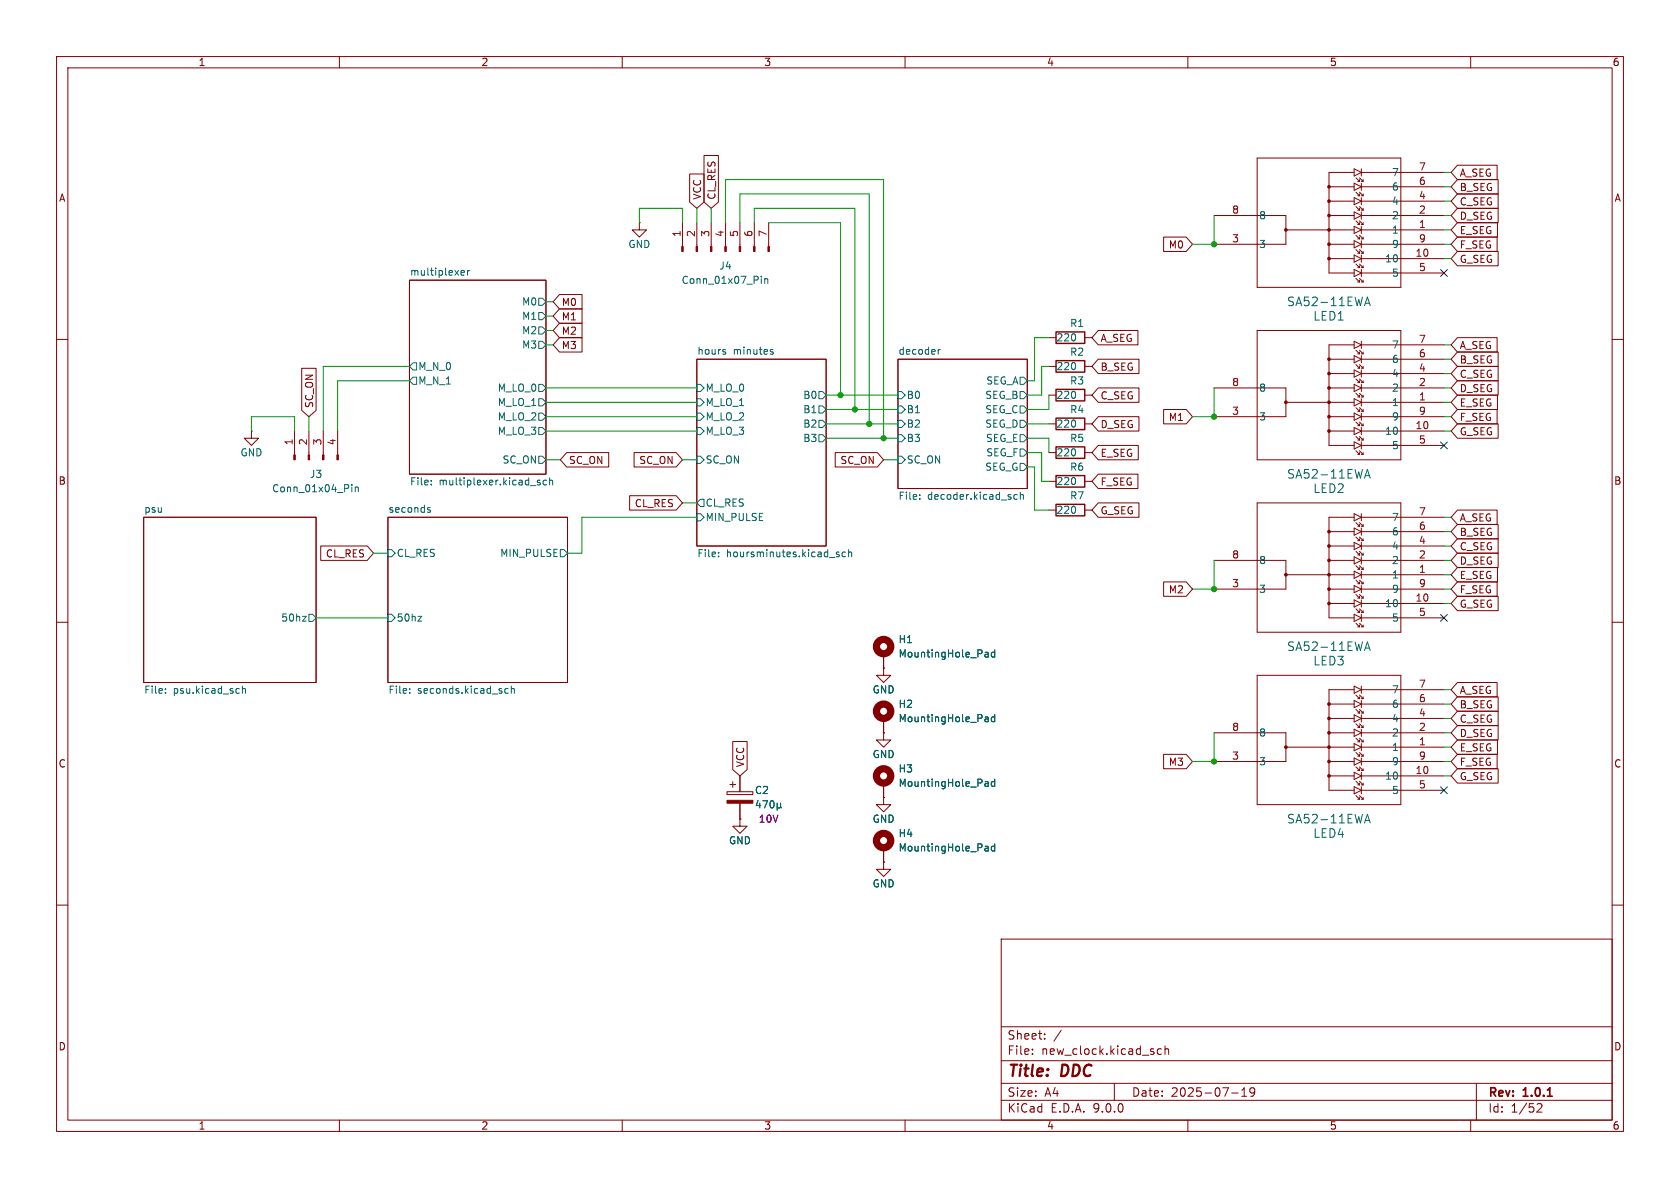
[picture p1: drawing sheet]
<svg xmlns="http://www.w3.org/2000/svg" width="297mm" height="210mm" viewBox="0 0 297 210" stroke-linecap="round" stroke-linejoin="round" font-family="sans-serif">
<defs><g id="words">
<g font-size="2.8" fill="#840000">
<text x="178" y="190.9">Title:</text>
<text x="187.7" y="190.9">DDC</text>
</g>
<g font-size="2.1" fill="#006464">
<text x="227.4" y="54.3">SA52-11EWA</text>
<text x="232.1" y="56.9">LED1</text>
<text x="227.4" y="84.8">SA52-11EWA</text>
<text x="232.1" y="87.4">LED2</text>
<text x="227.4" y="115.3">SA52-11EWA</text>
<text x="232.1" y="117.8">LED3</text>
<text x="227.4" y="145.8">SA52-11EWA</text>
<text x="232.1" y="148.3">LED4</text>
</g>
<g font-size="2.1" fill="#840000">
<text x="178" y="184">Sheet:</text>
<text x="178" y="186.7">File:</text>
<text x="184.1" y="186.7">new_clock.kicad_sch</text>
<text x="178" y="196.9">KiCad</text>
<text x="178" y="194.1">Size:</text>
<text x="184.7" y="194.1">A4</text>
<text x="185.7" y="196.9">E.D.A.</text>
<text x="193.3" y="196.9">9.0.0</text>
<text x="200" y="194.1">Date:</text>
<text x="207" y="194.1">2025-07-19</text>
<text x="263" y="194.3">Rev:</text>
<text x="263" y="196.9">Id:</text>
<text x="267.1" y="196.9">1/52</text>
<text x="269.4" y="194.3">1.0.1</text>
</g>
<g font-size="1.8" fill="#840000">
<text x="35" y="11.9">1</text>
<text x="85" y="11.9">2</text>
<text x="135" y="11.9">3</text>
<text x="185" y="11.9">4</text>
<text x="235" y="11.9">5</text>
<text x="285" y="11.9">6</text>
<text x="10.3" y="35.9">A</text>
<text x="124.1" y="35.4" transform="rotate(-90 124.1 35.4)">VCC</text>
<text x="126.7" y="35.4" transform="rotate(-90 126.7 35.4)">CL_RES</text>
<text x="258" y="31.4">A_SEG</text>
<text x="258" y="34">B_SEG</text>
<text x="285.3" y="35.9">A</text>
<text x="258" y="41.6">E_SEG</text>
<text x="258" y="36.5">C_SEG</text>
<text x="258" y="39.1">D_SEG</text>
<text x="206.5" y="44.1">M0</text>
<text x="258" y="46.7">G_SEG</text>
<text x="258" y="44.1">F_SEG</text>
<text x="99.2" y="59.4">M2</text>
<text x="99.2" y="54.3">M0</text>
<text x="99.2" y="56.8">M1</text>
<text x="99.2" y="61.9">M3</text>
<text x="194.5" y="60.6">A_SEG</text>
<text x="194.5" y="65.7">B_SEG</text>
<text x="258" y="61.9">A_SEG</text>
<text x="258" y="64.5">B_SEG</text>
<text x="194.5" y="70.8">C_SEG</text>
<text x="258" y="69.5">D_SEG</text>
<text x="258" y="67">C_SEG</text>
<text x="55.6" y="72.2" transform="rotate(-90 55.6 72.2)">SC_ON</text>
<text x="194.5" y="75.9">D_SEG</text>
<text x="206.5" y="74.6">M1</text>
<text x="258" y="77.2">G_SEG</text>
<text x="258" y="72.1">E_SEG</text>
<text x="258" y="74.6">F_SEG</text>
<text x="100.5" y="82.2">SC_ON</text>
<text x="112.9" y="82.2">SC_ON</text>
<text x="148.5" y="82.2">SC_ON</text>
<text x="194.5" y="81">E_SEG</text>
<text x="10.3" y="85.9">B</text>
<text x="112.1" y="89.9">CL_RES</text>
<text x="194.5" y="86">F_SEG</text>
<text x="285.3" y="85.9">B</text>
<text x="194.5" y="91.1">G_SEG</text>
<text x="258" y="94.9">B_SEG</text>
<text x="258" y="92.4">A_SEG</text>
<text x="57.5" y="98.7">CL_RES</text>
<text x="258" y="97.5">C_SEG</text>
<text x="258" y="100">D_SEG</text>
<text x="206.5" y="105.1">M2</text>
<text x="258" y="105.1">F_SEG</text>
<text x="258" y="107.6">G_SEG</text>
<text x="258" y="102.6">E_SEG</text>
<text x="258" y="122.9">A_SEG</text>
<text x="258" y="125.4">B_SEG</text>
<text x="258" y="128">C_SEG</text>
<text x="258" y="130.5">D_SEG</text>
<text x="10.3" y="135.9">C</text>
<text x="131.8" y="135.7" transform="rotate(-90 131.8 135.7)">VCC</text>
<text x="206.5" y="135.6">M3</text>
<text x="258" y="133">E_SEG</text>
<text x="258" y="135.6">F_SEG</text>
<text x="285.3" y="135.9">C</text>
<text x="258" y="138.1">G_SEG</text>
<text x="10.3" y="185.9">D</text>
<text x="285.3" y="185.9">D</text>
<text x="35" y="199.9">1</text>
<text x="85" y="199.9">2</text>
<text x="135" y="199.9">3</text>
<text x="185" y="199.9">4</text>
<text x="235" y="199.9">5</text>
<text x="285" y="199.9">6</text>
</g>
<g font-size="1.8" fill="#006464">
<text x="246" y="33.9">6</text>
<text x="246" y="31.3">7</text>
<text x="222.5" y="39">8</text>
<text x="246" y="41.5">1</text>
<text x="246" y="39">2</text>
<text x="246" y="36.4">4</text>
<text x="111" y="44">GND</text>
<text x="127.1" y="47.9">J4</text>
<text x="222.5" y="44">3</text>
<text x="244.8" y="46.6">10</text>
<text x="246" y="44">9</text>
<text x="72.4" y="48.8">multiplexer</text>
<text x="120.4" y="50.4">Conn_01x07_Pin</text>
<text x="246" y="49.1">5</text>
<text x="92.2" y="56.7">M1</text>
<text x="92.2" y="54.2">M0</text>
<text x="92.2" y="59.3">M2</text>
<text x="189.1" y="58">R1</text>
<text x="73.9" y="65.6">M_N_0</text>
<text x="92.2" y="61.8">M3</text>
<text x="123.2" y="62.8">hours</text>
<text x="129.6" y="62.8">minutes</text>
<text x="158.7" y="62.8">decoder</text>
<text x="186.7" y="65.6">220</text>
<text x="186.7" y="60.6">220</text>
<text x="189.1" y="63.1">R2</text>
<text x="246" y="64.4">6</text>
<text x="246" y="61.8">7</text>
<text x="73.9" y="68.2">M_N_1</text>
<text x="87.9" y="72">M_LO_1</text>
<text x="87.9" y="69.4">M_LO_0</text>
<text x="124.7" y="69.4">M_LO_0</text>
<text x="124.7" y="72">M_LO_1</text>
<text x="141.9" y="70.7">B0</text>
<text x="160.2" y="70.7">B0</text>
<text x="174.1" y="70.7">SEG_B</text>
<text x="174.3" y="68.2">SEG_A</text>
<text x="186.7" y="70.7">220</text>
<text x="189.1" y="68.2">R3</text>
<text x="222.5" y="69.4">8</text>
<text x="246" y="72">1</text>
<text x="246" y="69.4">2</text>
<text x="246" y="66.9">4</text>
<text x="87.9" y="77.1">M_LO_3</text>
<text x="87.9" y="74.5">M_LO_2</text>
<text x="124.7" y="77.1">M_LO_3</text>
<text x="124.7" y="74.5">M_LO_2</text>
<text x="141.9" y="73.3">B1</text>
<text x="141.9" y="75.8">B2</text>
<text x="160.2" y="75.8">B2</text>
<text x="160.2" y="73.3">B1</text>
<text x="174.1" y="73.3">SEG_C</text>
<text x="174.1" y="75.8">SEG_D</text>
<text x="186.7" y="75.8">220</text>
<text x="189.1" y="73.3">R4</text>
<text x="222.5" y="74.5">3</text>
<text x="244.8" y="77.1">10</text>
<text x="246" y="74.5">9</text>
<text x="42.4" y="80.9">GND</text>
<text x="88.7" y="82.1">SC_ON</text>
<text x="124.7" y="82.1">SC_ON</text>
<text x="141.9" y="78.3">B3</text>
<text x="160.2" y="78.3">B3</text>
<text x="160.2" y="82.1">SC_ON</text>
<text x="174.1" y="83.4">SEG_G</text>
<text x="174.2" y="78.3">SEG_E</text>
<text x="174.3" y="80.9">SEG_F</text>
<text x="186.7" y="80.9">220</text>
<text x="189.1" y="78.3">R5</text>
<text x="189.1" y="83.4">R6</text>
<text x="246" y="79.6">5</text>
<text x="48" y="87.2">Conn_01x04_Pin</text>
<text x="54.7" y="84.7">J3</text>
<text x="72.4" y="86.1">File:</text>
<text x="77.6" y="86.1">multiplexer.kicad_sch</text>
<text x="124.7" y="89.8">CL_RES</text>
<text x="158.7" y="88.7">File:</text>
<text x="164" y="88.7">decoder.kicad_sch</text>
<text x="186.7" y="86">220</text>
<text x="189.1" y="88.5">R7</text>
<text x="25.4" y="90.7">psu</text>
<text x="68.6" y="90.7">seconds</text>
<text x="124.7" y="92.3">MIN_PULSE</text>
<text x="186.7" y="91">220</text>
<text x="246" y="94.8">6</text>
<text x="246" y="92.3">7</text>
<text x="70" y="98.7">CL_RES</text>
<text x="88.3" y="98.7">MIN_PULSE</text>
<text x="123.2" y="98.8">File:</text>
<text x="128.4" y="98.8">hoursminutes.kicad_sch</text>
<text x="222.5" y="99.9">8</text>
<text x="246" y="99.9">2</text>
<text x="246" y="97.4">4</text>
<text x="222.5" y="105">3</text>
<text x="244.8" y="107.5">10</text>
<text x="246" y="105">9</text>
<text x="246" y="102.5">1</text>
<text x="49.6" y="110.1">50hz</text>
<text x="70" y="110.1">50hz</text>
<text x="158.8" y="113.9">H1</text>
<text x="246" y="110.1">5</text>
<text x="158.8" y="116.4">MountingHole_Pad</text>
<text x="25.4" y="123">File:</text>
<text x="30.6" y="123">psu.kicad_sch</text>
<text x="68.6" y="123">File:</text>
<text x="73.8" y="123">seconds.kicad_sch</text>
<text x="154.2" y="122.8">GND</text>
<text x="158.8" y="125.3">H2</text>
<text x="246" y="125.3">6</text>
<text x="246" y="122.8">7</text>
<text x="158.8" y="127.9">MountingHole_Pad</text>
<text x="222.5" y="130.4">8</text>
<text x="246" y="130.4">2</text>
<text x="246" y="127.9">4</text>
<text x="154.2" y="134.2">GND</text>
<text x="158.8" y="136.8">H3</text>
<text x="222.5" y="135.5">3</text>
<text x="246" y="135.5">9</text>
<text x="246" y="132.9">1</text>
<text x="133.4" y="140.6">C2</text>
<text x="158.8" y="139.3">MountingHole_Pad</text>
<text x="244.8" y="138">10</text>
<text x="246" y="140.6">5</text>
<text x="128.8" y="149.5">GND</text>
<text x="154.2" y="145.6">GND</text>
<text x="158.8" y="148.2">H4</text>
<text x="158.8" y="150.7">MountingHole_Pad</text>
<text x="154.2" y="157.1">GND</text>
</g>
<g font-size="1.8" fill="#a90000">
<text x="250.8" y="35.3">4</text>
<text x="250.8" y="32.8">6</text>
<text x="250.8" y="30.2">7</text>
<text x="120.4" y="42" transform="rotate(-90 120.4 42)">1</text>
<text x="122.9" y="42" transform="rotate(-90 122.9 42)">2</text>
<text x="125.5" y="42" transform="rotate(-90 125.5 42)">3</text>
<text x="128" y="42" transform="rotate(-90 128 42)">4</text>
<text x="130.6" y="42" transform="rotate(-90 130.6 42)">5</text>
<text x="133.1" y="42" transform="rotate(-90 133.1 42)">6</text>
<text x="135.6" y="42" transform="rotate(-90 135.6 42)">7</text>
<text x="217.7" y="37.8">8</text>
<text x="250.8" y="40.4">1</text>
<text x="250.8" y="37.8">2</text>
<text x="217.7" y="42.9">3</text>
<text x="250.1" y="45.5">10</text>
<text x="250.8" y="42.9">9</text>
<text x="250.8" y="48">5</text>
<text x="250.8" y="65.8">4</text>
<text x="250.8" y="63.2">6</text>
<text x="250.8" y="60.7">7</text>
<text x="217.7" y="68.3">8</text>
<text x="250.8" y="70.9">1</text>
<text x="250.8" y="68.3">2</text>
<text x="217.7" y="73.4">3</text>
<text x="250.1" y="75.9">10</text>
<text x="250.8" y="73.4">9</text>
<text x="51.8" y="78.8" transform="rotate(-90 51.8 78.8)">1</text>
<text x="54.4" y="78.8" transform="rotate(-90 54.4 78.8)">2</text>
<text x="56.9" y="78.8" transform="rotate(-90 56.9 78.8)">3</text>
<text x="59.4" y="78.8" transform="rotate(-90 59.4 78.8)">4</text>
<text x="250.8" y="78.5">5</text>
<text x="250.8" y="93.7">6</text>
<text x="250.8" y="91.2">7</text>
<text x="217.7" y="98.8">8</text>
<text x="250.8" y="101.3">1</text>
<text x="250.8" y="98.8">2</text>
<text x="250.8" y="96.3">4</text>
<text x="217.7" y="103.9">3</text>
<text x="250.1" y="106.4">10</text>
<text x="250.8" y="103.9">9</text>
<text x="250.8" y="109">5</text>
<text x="250.8" y="124.2">6</text>
<text x="250.8" y="121.7">7</text>
<text x="217.7" y="129.3">8</text>
<text x="250.8" y="131.8">1</text>
<text x="250.8" y="129.3">2</text>
<text x="250.8" y="126.7">4</text>
<text x="217.7" y="134.4">3</text>
<text x="250.1" y="136.9">10</text>
<text x="250.8" y="134.4">9</text>
<text x="250.8" y="139.4">5</text>
</g>
<text font-size="1.8" fill="#840084" x="134" y="145.6">10V</text>
</g></defs>
<g fill="none" stroke="#840000" stroke-width=".18">
<path d="M10 10h277v190h-277zM12 12h273v186h-273zM60 10v2M110 10v2M160 10v2M210 10v2M260 10v2M113 39.4v1.2h1.3l-1.3 1.3-1.2-1.3h1.2M113 39.4h.1M120.6 39.4v4.2M121.9 30.8h2.6v4.9l-1.3 1.1-1.3-1.1zM123.2 39.4v4.2"/>
<path d="M124.5 27.5h2.5v8.2l-1.3 1.1-1.2-1.1zM125.7 39.4v4.2M128.3 39.4v4.2M130.8 39.4v4.2M133.3 39.4v4.2M135.9 39.4v4.2M214.6 38.1h12.7v5.1h-12.7M222.2 27.9h25.4v22.9h-25.4zM234.9 38.1h4.5M234.9 35.6h4.5M234.9 33h4.5M239.4 30.5h-4.5v17.8h4.5"/>
<path d="M239.4 29.8l1.3 .7-1.3 .6zM239.4 32.4l1.3 .6-1.3 .7zM239.4 34.9l1.3 .7-1.3 .6zM239.4 37.5l1.3 .6-1.3 .6zM239.7 39.1l.6 .6M239.7 36.5l.6 .6M239.7 34l.6 .6M239.7 31.4l.6 .7M240 39.7h.3M240 37.1h.3M240 34.6h.3M240 32.1h.3"/>
<path d="M240.3 31.8v.3M240.3 34.3v.3M240.3 36.8v.3M240.3 39.4v.3M240.3 39.1l.7 .6M240.3 36.5l.7 .6M240.3 34l.7 .6M240.3 31.4l.7 .7M240.7 38.1h14.6M240.7 35.6h14.6M240.7 33h14.6M240.7 30.5h14.6"/>
<path d="M240.7 39.7h.3M240.7 37.1h.3M240.7 34.6h.3M240.7 32.1h.3M240.7 29.8v1.3M240.7 32.4v1.3M240.7 34.9v1.3M240.7 37.5v1.2M241 31.8v.3M241 34.3v.3M241 36.8v.3M241 39.4v.3"/>
<path d="M257.7 39.4h7v2.5h-7l-1.2-1.3zM257.7 29.2h7v2.6h-7l-1.2-1.3zM257.7 34.3h7.2v2.5h-7.2l-1.2-1.2zM257.7 31.7h7.2v2.6h-7.2l-1.2-1.3zM257.7 36.8h7.2v2.6h-7.2l-1.2-1.3zM72.4 49.5h24.1v34.3h-24.1zM98.9 57.1h4v2.6h-4l-1.1-1.3zM98.9 52.1h4v2.5h-4l-1.1-1.3zM98.9 59.7h4v2.5h-4l-1.1-1.2zM98.9 54.6h4v2.6h-4l-1.1-1.3zM185.4 59.7h1.3M191.8 59.7h1.2"/>
<path d="M194.2 58.4h7v2.6h-7l-1.2-1.3zM205.7 41.9h4l1.1 1.3-1.1 1.3h-4zM222.2 58.4h25.4v22.9h-25.4zM227.3 40.6h12.1M234.9 43.2h4.5M234.9 45.7h4.5M239.4 40l1.3 .6-1.3 .7zM239.4 42.5l1.3 .7-1.3 .6zM239.4 45.1l1.3 .6-1.3 .7zM239.4 47.6l1.3 .7-1.3 .6zM239.7 49.2l.6 .6M239.7 46.7l.6 .6"/>
<path d="M239.7 44.1l.6 .7M239.7 41.6l.6 .6M240 49.8h.3M240 47.3h.3M240 44.8h.3M240 42.2h.3M240.3 41.9v.3M240.3 44.5v.3M240.3 47v.3M240.3 49.5v.3M240.3 49.2l.7 .6M240.3 46.7l.7 .6"/>
<path d="M240.3 44.1l.7 .7M240.3 41.6l.7 .6M240.7 43.2h14.6M240.7 40.6h14.6M240.7 48.3h14.6M240.7 45.7h14.6M240.7 49.8h.3M240.7 47.3h.3M240.7 44.8h.3M240.7 42.2h.3M240.7 40v1.3M240.7 42.5v1.3"/>
<path d="M240.7 45.1v1.3M240.7 47.6v1.3M241 41.9v.3M241 44.5v.3M241 47v.3M241 49.5v.3M257.7 59.7h7v2.5h-7l-1.2-1.2zM257.7 44.4h7.2v2.6h-7.2l-1.2-1.3zM257.7 41.9h7v2.6h-7l-1.2-1.3zM10 60h2M44.4 76.2v1.3h1.3l-1.3 1.2-1.2-1.2h1.2M44.4 76.2h.1"/>
<path d="M52.1 76.2v4.2M53.3 65.1h2.6v7.4l-1.3 1.2-1.3-1.2zM54.6 76.2v4.2M57.1 76.2v4.2M59.7 76.2v4.2M123.2 63.5h22.8v33h-22.8zM158.7 63.5h22.9v22.9h-22.9zM185.4 64.8h1.3M185.4 69.9h1.3M185.4 74.9h1.3M191.8 64.8h1.2M191.8 69.9h1.2"/>
<path d="M191.8 74.9h1.2M194.2 78.7h7v2.6h-7l-1.2-1.3zM194.2 68.6h7.2v2.5h-7.2l-1.2-1.2zM194.2 63.5h7.2v2.5h-7.2l-1.2-1.2zM194.2 73.7h7.2v2.5h-7.2l-1.2-1.3zM205.7 72.4h4l1.1 1.3-1.1 1.2h-4zM214.6 68.6h12.7v5.1h-12.7M227.3 71.1h12.1M234.9 73.7h4.5M234.9 68.6h4.5M234.9 76.2h4.5M234.9 66h4.5"/>
<path d="M234.9 63.5h4.5M239.4 61h-4.5v17.7h4.5M239.4 60.3l1.3 .7-1.3 .6zM239.4 62.9l1.3 .6-1.3 .6zM239.4 65.4l1.3 .6-1.3 .7zM239.4 67.9l1.3 .7-1.3 .6zM239.4 70.5l1.3 .6-1.3 .7zM239.4 73l1.3 .7-1.3 .6zM239.4 75.6l1.3 .6-1.3 .6zM239.4 78.1l1.3 .6-1.3 .7zM239.7 79.7l.6 .6M239.7 77.2l.6 .6"/>
<path d="M239.7 74.6l.6 .6M239.7 72.1l.6 .6M239.7 69.5l.6 .7M239.7 67l.6 .6M239.7 64.5l.6 .6M239.7 61.9l.6 .6M240 77.8h.3M240 75.2h.3M240 72.7h.3M240 70.2h.3M240 67.6h.3M240 65.1h.3"/>
<path d="M240 62.5h.3M240.3 62.2v.3M240.3 64.8v.3M240.3 67.3v.3M240.3 69.9v.3M240.3 72.4v.3M240.3 74.9v.3M240.3 77.5v.3M240.3 79.7l.7 .6M240.3 77.2l.7 .6M240.3 74.6l.7 .6M240.3 72.1l.7 .6"/>
<path d="M240.3 69.5l.7 .7M240.3 67l.7 .6M240.3 64.5l.7 .6M240.3 61.9l.7 .6M240.7 60.3v1.3M240.7 62.9v1.2M240.7 65.4v1.3M240.7 67.9v1.3M240.7 70.5v1.3M240.7 73v1.3M240.7 75.6v1.2M240.7 78.1v1.3"/>
<path d="M240.7 73.7h14.6M240.7 68.6h14.6M240.7 71.1h14.6M240.7 78.7h14.6M240.7 76.2h14.6M240.7 66h14.6M240.7 63.5h14.6M240.7 61h14.6M240.7 77.8h.3M240.7 75.2h.3M240.7 72.7h.3M240.7 70.2h.3"/>
<path d="M240.7 67.6h.3M240.7 65.1h.3M240.7 62.5h.3M241 62.2v.3M241 64.8v.3M241 67.3v.3M241 69.9v.3M241 72.4v.3M241 74.9v.3M241 77.5v.3M257.7 74.9h7.2v2.6h-7.2l-1.2-1.3zM257.7 67.3h7.2v2.6h-7.2l-1.2-1.3z"/>
<path d="M257.7 69.8h7v2.6h-7l-1.2-1.3zM257.7 62.2h7.2v2.6h-7.2l-1.2-1.3zM257.7 64.8h7.2v2.5h-7.2l-1.2-1.3zM257.7 72.4h7v2.5h-7l-1.2-1.2zM285 60h2M25.4 91.4h30.5v29.3h-30.5zM56.7 96.5h8.2l1.1 1.3-1.1 1.3h-8.2zM68.6 91.4h31.7v29.3h-31.7zM100.2 80h7.4v2.6h-7.4l-1.1-1.3zM111.3 87.6h8.2l1.1 1.3-1.1 1.3h-8.2zM112.1 80h7.4l1.1 1.3-1.1 1.3h-7.4zM147.7 80h7.4l1.1 1.3-1.1 1.3h-7.4z"/>
<path d="M185.4 90.2h1.3M185.4 80h1.3M185.4 85.1h1.3M191.8 90.2h1.2M191.8 80h1.2M191.8 85.1h1.2M194.2 88.9h7.2v2.5h-7.2l-1.2-1.2zM194.2 83.8h7v2.6h-7l-1.2-1.3zM214.6 99.1h12.7v5h-12.7M222.2 88.9h25.4v22.9h-25.4zM234.9 99.1h4.5M234.9 96.5h4.5"/>
<path d="M234.9 94h4.5M239.4 91.4h-4.5v17.8h4.5M239.4 90.8l1.3 .6-1.3 .7zM239.4 93.3l1.3 .7-1.3 .6zM239.4 95.9l1.3 .6-1.3 .7zM239.4 98.4l1.3 .7-1.3 .6zM239.7 97.5l.6 .6M239.7 94.9l.6 .7M239.7 92.4l.6 .6M240 80.3h.3M240 98.1h.3M240 95.6h.3"/>
<path d="M240 93h.3M240.3 80v.3M240.3 92.7v.3M240.3 95.3v.3M240.3 97.8v.3M240.3 97.5l.7 .6M240.3 94.9l.7 .7M240.3 92.4l.7 .6M240.7 90.8v1.3M240.7 93.3v1.3M240.7 95.9v1.3M240.7 98.4v1.3"/>
<path d="M240.7 80.3h.3M240.7 99.1h14.6M240.7 96.5h14.6M240.7 94h14.6M240.7 91.4h14.6M240.7 98.1h.3M240.7 95.6h.3M240.7 93h.3M241 80v.3M241 92.7v.3M241 95.3v.3M241 97.8v.3"/>
<path d="M257.7 95.2h7.2v2.6h-7.2l-1.2-1.3zM257.7 92.7h7.2v2.6h-7.2l-1.2-1.3zM257.7 90.2h7v2.5h-7l-1.2-1.3zM257.7 97.8h7.2v2.5h-7.2l-1.2-1.2zM10 110h2M156.2 118.1v1.3h1.3l-1.3 1.3-1.3-1.3h1.3M156.2 118.1h.1M156.2 115.6v2.5M205.7 102.9h4l1.1 1.2-1.1 1.3h-4zM222.2 119.4h25.4v22.8h-25.4zM227.3 101.6h12.1M234.9 104.1h4.5"/>
<path d="M234.9 106.7h4.5M239.4 101l1.3 .6-1.3 .6zM239.4 103.5l1.3 .6-1.3 .7zM239.4 106l1.3 .7-1.3 .6zM239.4 108.6l1.3 .6-1.3 .7zM239.7 110.2l.6 .6M239.7 107.6l.6 .7M239.7 105.1l.6 .6M239.7 102.6l.6 .6M239.7 100l.6 .6M240 110.8h.3M240 108.3h.3"/>
<path d="M240 105.7h.3M240 103.2h.3M240 100.6h.3M240.3 100.3v.3M240.3 102.9v.3M240.3 105.4v.3M240.3 108v.3M240.3 110.5v.3M240.3 110.2l.7 .6M240.3 107.6l.7 .7M240.3 105.1l.7 .6M240.3 102.6l.7 .6"/>
<path d="M240.3 100l.7 .6M240.7 101v1.2M240.7 103.5v1.3M240.7 106v1.3M240.7 108.6v1.3M240.7 104.1h14.6M240.7 101.6h14.6M240.7 109.2h14.6M240.7 106.7h14.6M240.7 110.8h.3M240.7 108.3h.3M240.7 105.7h.3"/>
<path d="M240.7 103.2h.3M240.7 100.6h.3M241 100.3v.3M241 102.9v.3M241 105.4v.3M241 108v.3M241 110.5v.3M257.7 102.9h7v2.5h-7l-1.2-1.3zM257.7 105.4h7.2v2.6h-7.2l-1.2-1.3zM257.7 100.3h7v2.6h-7l-1.2-1.3zM285 110h2M128.5 140h4.6v.5h-4.6z"/>
<path d="M129 138.7h1M129.5 131.1h2.6v4.9l-1.3 1.2-1.3-1.2zM129.5 138.2v1M130.8 137.2v2.8M156.2 129.5v1.3h1.3l-1.3 1.3-1.3-1.3h1.3M156.2 129.5h.1M156.2 127v2.5M156.2 138.4v2.6M205.7 133.3h4l1.1 1.3-1.1 1.3h-4zM214.6 129.5h12.7v5.1h-12.7M227.3 132.1h12.1M234.9 134.6h4.5"/>
<path d="M234.9 129.5h4.5M234.9 137.2h4.5M234.9 127h4.5M234.9 124.5h4.5M239.4 121.9h-4.5v17.8h4.5M239.4 121.3l1.3 .6-1.3 .7zM239.4 123.8l1.3 .7-1.3 .6zM239.4 126.4l1.3 .6-1.3 .6zM239.4 128.9l1.3 .6-1.3 .7zM239.4 131.4l1.3 .7-1.3 .6zM239.4 134l1.3 .6-1.3 .7zM239.4 136.5l1.3 .7-1.3 .6z"/>
<path d="M239.4 139.1l1.3 .6-1.3 .6zM239.7 138.1l.6 .6M239.7 135.6l.6 .6M239.7 133l.6 .7M239.7 130.5l.6 .6M239.7 128l.6 .6M239.7 125.4l.6 .6M239.7 122.9l.6 .6M240 138.7h.3M240 136.2h.3M240 133.7h.3M240 131.1h.3"/>
<path d="M240 128.6h.3M240 126h.3M240 123.5h.3M240.3 123.2v.3M240.3 125.7v.3M240.3 128.3v.3M240.3 130.8v.3M240.3 133.4v.3M240.3 135.9v.3M240.3 138.4v.3M240.3 138.1l.7 .6M240.3 135.6l.7 .6"/>
<path d="M240.3 133l.7 .7M240.3 130.5l.7 .6M240.3 128l.7 .6M240.3 125.4l.7 .6M240.3 122.9l.7 .6M240.7 121.3v1.3M240.7 123.8v1.3M240.7 126.4v1.2M240.7 128.9v1.3M240.7 131.4v1.3M240.7 134v1.3M240.7 136.5v1.3"/>
<path d="M240.7 139.1v1.2M240.7 134.6h14.6M240.7 129.5h14.6M240.7 132.1h14.6M240.7 139.7h14.6M240.7 137.2h14.6M240.7 127h14.6M240.7 124.5h14.6M240.7 121.9h14.6M240.7 138.7h.3M240.7 136.2h.3M240.7 133.7h.3"/>
<path d="M240.7 131.1h.3M240.7 128.6h.3M240.7 126h.3M240.7 123.5h.3M241 123.2v.3M241 125.7v.3M241 128.3v.3M241 130.8v.3M241 133.4v.3M241 135.9v.3M241 138.4v.3M257.7 130.8h7v2.6h-7l-1.2-1.3z"/>
<path d="M257.7 135.9h7.2v2.5h-7.2l-1.2-1.2zM257.7 133.3h7v2.6h-7l-1.2-1.3zM257.7 120.6h7v2.6h-7l-1.2-1.3zM257.7 125.7h7.2v2.6h-7.2l-1.2-1.3zM257.7 128.3h7.2v2.5h-7.2l-1.2-1.3zM257.7 123.2h7.2v2.5h-7.2l-1.2-1.2zM130.8 144.8v1.3h1.3l-1.3 1.2-1.3-1.2h1.3M130.8 144.8h.1M130.8 142v2.8M156.2 152.4v1.3h1.3l-1.3 1.2-1.3-1.2h1.3M156.2 152.4h.1M156.2 141v1.2h1.3l-1.3 1.3-1.3-1.3h1.3"/>
<path d="M156.2 141h.1M156.2 149.9v2.5M239.7 140.7l.6 .6M240 141.3h.3M240.3 141v.3M240.3 140.7l.7 .6M240.7 141.3h.3M241 141v.3M10 160h2M177 166h108v32h-108zM285 160h2M60 198v2"/>
<path d="M110 198v2M160 198v2M177 194.5h108M177 191.5h108M177 187.5h108M177 181.5h108M182.5 186.3v.1M182.5 185.5v.1M184.7 183.6v.1M184.7 182.8v.1M187.6 182.1l-1.3 2M197 191.5v3"/>
<path d="M205.3 185.5l-.4-.1-.3 .3v.4l.1 .2h.6M206 185.5l.2-.1 .3 .1 .1 .9M206 184.9v1.5M210 198v2M217.7 193.2h1.2M219.5 193.8h.9M219.5 192.7l.5-.4v1.5M221.8 192.9l-.3 .3h-.3l-.2-.3 .1-.5 .4-.1 .2 .1a.99 .99 0 0 1-.3 1.4h-.3M260 198v2M261 191.5v6.5M271.7 195.2l.6-.1 .2 .1 .1 .3-.9 1.1h.9"/>
</g>
<g fill="none" stroke="#840000" stroke-width=".3">
<path d="M273.6 193.8h.8"/>
<circle cx="234.9" cy="33" r=".18"/>
<circle cx="234.9" cy="35.6" r=".18"/>
<circle cx="234.9" cy="38.1" r=".18"/>
<circle cx="227.3" cy="40.6" r=".18"/>
<circle cx="234.9" cy="40.6" r=".18"/>
<circle cx="234.9" cy="43.2" r=".18"/>
<circle cx="234.9" cy="45.7" r=".18"/>
<circle cx="227.3" cy="71.1" r=".18"/>
<circle cx="234.9" cy="63.5" r=".18"/>
<circle cx="234.9" cy="73.7" r=".18"/>
<circle cx="234.9" cy="68.6" r=".18"/>
<circle cx="234.9" cy="66" r=".18"/>
<circle cx="234.9" cy="76.2" r=".18"/>
<circle cx="234.9" cy="71.1" r=".18"/>
<circle cx="234.9" cy="94" r=".18"/>
<circle cx="234.9" cy="99.1" r=".18"/>
<circle cx="234.9" cy="96.5" r=".18"/>
<circle cx="227.3" cy="101.6" r=".18"/>
<circle cx="234.9" cy="104.1" r=".18"/>
<circle cx="234.9" cy="101.6" r=".18"/>
<circle cx="234.9" cy="106.7" r=".18"/>
<circle cx="227.3" cy="132.1" r=".18"/>
<circle cx="234.9" cy="129.5" r=".18"/>
<circle cx="234.9" cy="134.6" r=".18"/>
<circle cx="234.9" cy="132.1" r=".18"/>
<circle cx="234.9" cy="127" r=".18"/>
<circle cx="234.9" cy="137.2" r=".18"/>
<circle cx="234.9" cy="124.5" r=".18"/>
</g>
<g fill="none" stroke="#006464" stroke-width=".18">
<path d="M81.5 48.5l.2 .2 .3-.1M81.5 48l.2-.2h.2l.2 .2v.1l-.6 .1M82.6 47.8v.9M83 47.8l-.4 .3M95.2 55.2h.7l.6 .7-.6 .6h-.7zM95.2 52.7h.7l.6 .6-.6 .7h-.7zM95.2 57.8h.7l.6 .6-.6 .7h-.7zM134.6 48.8v.2M134.6 49.3v.8M135.2 49.3v.8M135.2 49.4l.2-.1h.3v.8M241.2 54l.5-1.5 .5 1.5"/>
<path d="M241.4 53.6h.7M73 64.1h.7v1.3h-.7l-.6-.6zM73 66.7h.7v1.2h-.7l-.6-.6zM95.2 75.6h.7l.6 .6-.6 .6h-.7zM95.2 73h.7l.6 .7-.6 .6h-.7zM95.2 70.5h.7l.6 .6-.6 .7h-.7zM95.2 67.9h.7l.6 .7-.6 .6h-.7zM95.2 60.3h.7l.6 .7-.6 .6h-.7zM123.2 67.9h.6l.7 .7-.7 .6h-.6zM123.2 70.5h.6l.7 .6-.7 .7h-.6zM123.2 75.6h.6l.7 .6-.7 .6h-.6zM123.2 73h.6l.7 .7-.7 .6h-.6z"/>
<path d="M128.1 62.2l.2 .2-.2 .2M128.1 61.8h.1M136.4 62.2l.3 .1v.1l-.2 .2h-.2M136.4 61.8h.3M144.8 69.2h.6l.6 .7-.6 .6h-.6zM144.8 71.8h.6l.6 .6-.6 .6h-.6zM144.8 74.3h.6l.6 .6-.6 .7h-.6zM144.8 76.8h.6l.6 .7-.6 .6h-.6zM158.7 69.2h.7l.6 .7-.6 .6h-.7zM158.7 76.8h.7l.6 .7-.6 .6h-.7zM158.7 74.3h.7l.6 .6-.6 .7h-.7zM158.7 71.8h.7l.6 .6-.6 .6h-.7z"/>
<path d="M165.9 61.8v.8M166.2 61.8l-.3 .2M180.3 66.7h.7l.6 .6-.6 .6h-.7zM180.3 69.2h.7l.6 .7-.6 .6h-.7zM180.3 71.8h.7l.6 .6-.6 .6h-.7zM180.3 79.4h.7l.6 .6-.6 .6h-.7zM180.3 76.8h.7l.6 .7-.6 .6h-.7zM180.3 74.3h.7l.6 .6-.6 .7h-.7zM62.2 85.7v.1M62.2 86.1v.8M62.8 86.1v.8M62.8 86.2l.2-.1 .3 .1v.7"/>
<path d="M68.6 97.2h.6l.6 .6-.6 .6h-.6zM75.6 90.1l.5 .2v.2l-.4 .1M75.6 89.8h.5M76.2 85.6v.1M76.2 84.9v.2M95 85.1l.5 .4-.1 .2h-.4M95.2 80.6h.7l.6 .7-.6 .6h-.7zM95.5 84.9h-.3l-.2 .2M96.6 84.9h-.3l-.3 .2 .1 .6h.5M97.2 85l.1-.1h.3l.1 .8M97.2 84.5v1.2M99.1 97.2h.6l.6 .6-.6 .6h-.6z"/>
<path d="M123.2 90.8h.6l.7 .6-.7 .7h-.6zM123.2 80.6h.6l.7 .7-.7 .6h-.6zM123.8 88.3h.7v1.2h-.7l-.6-.6zM127 98.3v.1M127 97.6v.2M147.8 97.8l.6 .4-.2 .2h-.4M148.3 97.6h-.3l-.2 .2M149.5 97.6h-.4l-.2 .2 .1 .6h.5M150 97.7l.2-.1h.3l.1 .8M150 97.2v1.2M158.7 80.6h.7l.6 .7-.6 .6h-.7zM162.6 88.1v.2"/>
<path d="M162.6 87.5v.1M179.8 87.5l-.3-.1-.3 .3 .2 .5h.4M180.3 81.9h.7l.6 .7-.6 .6h-.7zM180.4 87.5l.2-.1 .3 .1v.8M180.4 87v1.3M241.2 84.5l.5-1.5 .5 1.5M241.4 84.1h.7M53.5 109h.6l-.6 .8h.6M54.6 108.6h.6l.7 .6-.7 .7h-.6zM68.6 108.6h.6l.6 .6-.6 .7h-.6zM73.9 109h.7l-.7 .8h.7M174.3 115.3h.2l.2 .2v.6"/>
<path d="M174.7 116.1h-.4M174.7 115.6l-.4 .1M175.9 114.9v1.2M175.9 115.4l-.4-.1-.3 .2 .2 .6h.5M241.2 115l.5-1.5 .5 1.5M241.4 114.6h.7M29.2 122.4v.2M29.2 121.8v.1M42.9 121.3v1.3M42.9 121.8l.1-.1 .3 .1 .1 .8M72.4 122.4v.2M72.4 121.8v.1"/>
<path d="M89.2 122.3l.3 .3 .3-.1M89.8 121.8l-.3-.1-.3 .3M90.4 121.8l.2-.1 .3 .1v.8M90.4 121.3v1.3M174.3 126.7h.2l.2 .2v.7M174.3 138.2h.2l.2 .1v.7M174.7 138.9l-.4 .1M174.7 138.5h-.4M174.7 127.5l-.4 .1M174.7 127l-.4 .1M175.9 138.2h-.4l-.3 .2 .2 .5h.5M175.9 126.3v1.3"/>
<path d="M175.9 137.7v1.3M175.9 126.8l-.4-.1-.3 .3 .2 .5h.5M134 141.5l-.3 .9h.8M134.3 142v.8M134.9 141.5h.8l-.5 1.3M136.2 141.7l.2-.2a.68 .68 0 0 1 .5 .7 .68 .68 0 0 1-.5 .6l-.2-.1-.1-.4zM137.4 142.6l.2 .2h.2l.2-.2M137.4 142v1.2M138 142.6l.2 .2M138 142v.6M174.3 149.6h.2l.2 .2v.6M174.7 150.4h-.4"/>
<path d="M174.7 149.9l-.4 .1M175.9 149.2v1.2M175.9 149.7l-.4-.1-.3 .2 .2 .6h.5M241.2 145.5l.5-1.5 .5 1.5M241.4 145h.7"/>
</g>
<path d="M186.7 58.7h5.1v2h-5.1zM186.7 79h5.1v2h-5.1zM186.7 63.8h5.1v2h-5.1zM186.7 68.8h5.1v2.1h-5.1zM186.7 73.9h5.1v2h-5.1zM186.7 89.2h5.1v2h-5.1zM186.7 84.1h5.1v2h-5.1z" fill="none" stroke="#840000" stroke-width=".25"/>
<g fill="#840000" stroke="#840000" stroke-width=".18">
<path d="M51.9 80.4h.3v.9h-.3z"/>
<path d="M54.5 80.4h.2v.9h-.2z"/>
<path d="M57 80.4h.3v.9h-.3z"/>
<path d="M59.6 80.4h.2v.9h-.2z"/>
<path d="M128.5 141.5h4.6v.5h-4.6z"/>
<path d="M120.5 43.6h.3v.9h-.3z"/>
<path d="M123.1 43.6h.2v.9h-.2z"/>
<path d="M125.6 43.6h.3v.9h-.3z"/>
<path d="M128.1 43.6h.3v.9h-.3z"/>
<path d="M130.7 43.6h.2v.9h-.2z"/>
<path d="M133.2 43.6h.3v.9h-.3z"/>
<path d="M135.8 43.6h.2v.9h-.2z"/>
</g>
<g fill="none" stroke="#840000" stroke-width="1.3">
<circle cx="156.2" cy="114.3" r="1.27"/>
<circle cx="156.2" cy="125.7" r="1.27"/>
<circle cx="156.2" cy="137.2" r="1.27"/>
<circle cx="156.2" cy="148.6" r="1.27"/>
</g>
<g fill="none" stroke="#009600" stroke-width=".18">
<path d="M113 39.4v-2.6h7.6v2.6M123.2 36.8v2.6M125.7 36.8v2.6M128.3 39.4v-7.6h27.9v45.7M130.8 39.4v-5.1h22.9v40.6M133.3 39.4v-2.6h17.8v35.6M135.9 39.4h12.7v30.5M214.6 38.1v5.1h-3.8M255.3 33h1.2M255.3 38.1h1.2M255.3 30.5h1.2M255.3 35.6h1.2"/>
<path d="M96.5 58.4h1.3M96.5 53.3h1.3M96.5 55.9h1.3M185.4 59.7h-2.5v7.6h-1.3M255.3 43.2h1.2M255.3 40.6h1.2M255.3 45.7h1.2M44.4 76.2v-2.5h7.7v2.5M54.6 73.7v2.5M72.4 64.8h-15.3v11.4M72.4 67.3h-12.7v8.9M96.5 71.1h26.7"/>
<path d="M96.5 73.7h26.7M96.5 68.6h26.7M96.5 61h1.3M96.5 76.2h26.7M146 74.9h12.7M146 72.4h12.7M146 69.9h12.7M146 77.5h12.7M181.6 74.9h3.8M181.6 77.5h3.8v2.5M185.4 64.8h-1.3v5.1h-2.5M185.4 69.9v2.5h-3.8"/>
<path d="M214.6 68.6v5.1h-3.8M255.3 71.1h1.2M255.3 73.7h1.2M255.3 68.6h1.2M255.3 66h1.2M255.3 63.5h1.2M255.3 61h1.2M255.3 76.2h1.2M66 97.8h2.6M96.5 81.3h2.6M120.6 81.3h2.6M120.6 88.9h2.6"/>
<path d="M123.2 91.4h-20.3v6.4h-2.6M156.2 81.3h2.5M181.6 80h2.5v5.1h1.3M181.6 82.6h1.3v7.6h2.5M214.6 99.1v5h-3.8M255.3 91.4h1.2M255.3 94h1.2M255.3 99.1h1.2M255.3 96.5h1.2M55.9 109.2h12.7M255.3 106.7h1.2M255.3 104.1h1.2"/>
<path d="M255.3 101.6h1.2M214.6 129.5v5.1h-3.8M255.3 129.5h1.2M255.3 127h1.2M255.3 124.5h1.2M255.3 121.9h1.2M255.3 137.2h1.2M255.3 134.6h1.2M255.3 132.1h1.2"/>
</g>
<path d="M254.7 47.7l1.2 1.2M255.9 47.7l-1.2 1.2M254.7 78.1l1.2 1.2M255.9 78.1l-1.2 1.2M254.7 108.6l1.2 1.2M255.9 108.6l-1.2 1.2M254.7 139.1l1.2 1.2M255.9 139.1l-1.2 1.2" fill="none" stroke="#000084" stroke-width=".18"/>
<g fill="#009600" stroke="#009600" stroke-width=".18">
<circle cx="214.6" cy="104.1" r=".46"/>
<circle cx="214.6" cy="134.6" r=".46"/>
<circle cx="148.6" cy="69.9" r=".46"/>
<circle cx="151.1" cy="72.4" r=".46"/>
<circle cx="153.7" cy="74.9" r=".46"/>
<circle cx="156.2" cy="77.5" r=".46"/>
<circle cx="214.6" cy="73.7" r=".46"/>
<circle cx="214.6" cy="43.2" r=".46"/>
</g>
<use href="#words"/>
</svg>
